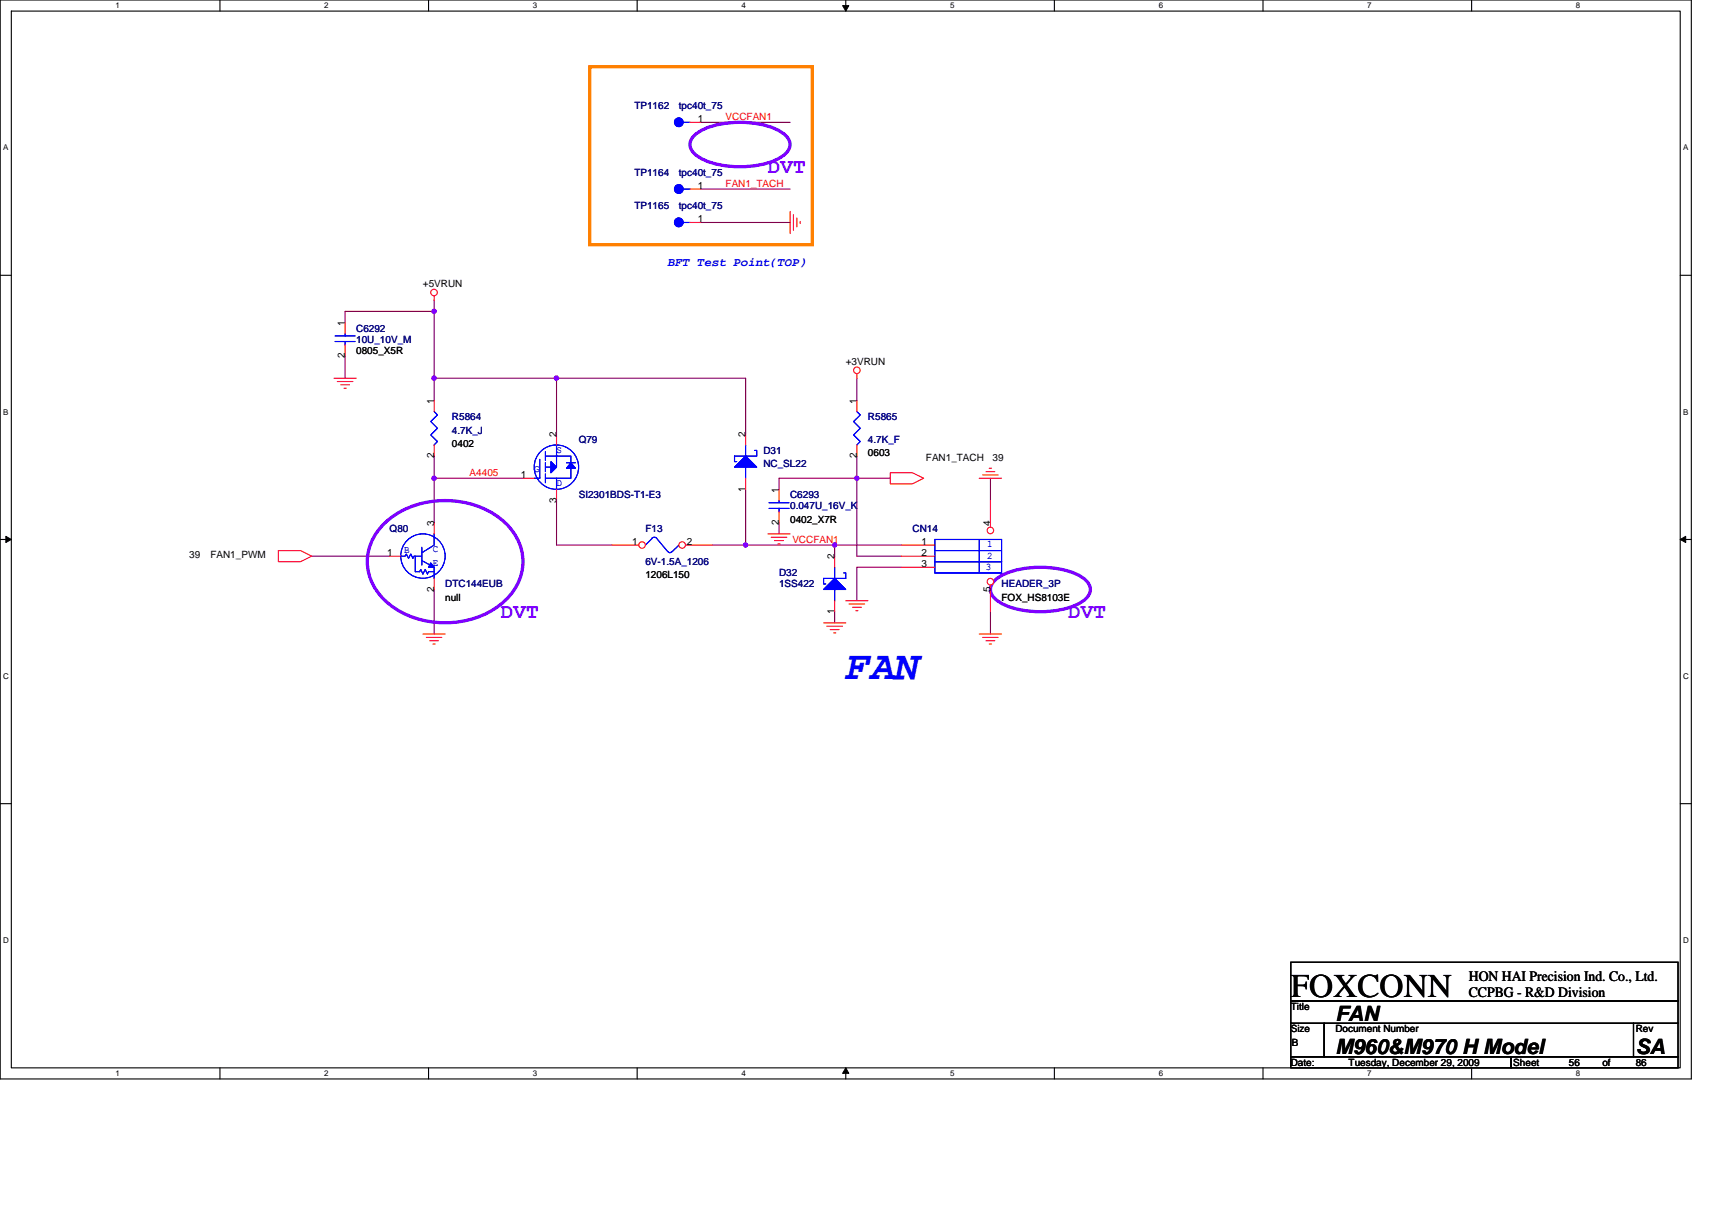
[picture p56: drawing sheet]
<svg xmlns="http://www.w3.org/2000/svg" width="297mm" height="210mm" viewBox="0 0 297 210" stroke-linecap="round" stroke-linejoin="round" font-family="sans-serif">
<defs><g id="words">
<text font-size="7.1" fill="#00f" x="146.7" y="117.9">FAN</text>
<text font-size="5.8" x="224" y="173.1">FOXCONN</text>
<g font-size="3.7" fill="#8000ff">
<text x="133.2" y="30.1">DVT</text>
<text x="86.9" y="107.3">DVT</text>
<text x="185.4" y="107.3">DVT</text>
</g>
<g font-size="3.7">
<text x="231.7" y="177.1">FAN</text>
<text x="231.7" y="182.9">M960&amp;M970 H Model</text>
<text x="283.8" y="182.9">SA</text>
</g>
<g font-size="2.5">
<text x="254.8" y="170.2">HON HAI Precision Ind. Co., Ltd.</text>
<text x="254.8" y="173.1">CCPBG - R&amp;D Division</text>
</g>
<text font-size="2.1" fill="#00f" x="115.9" y="46.2">BFT Test Point(TOP)</text>
<g font-size="1.7" fill="#000080">
<text x="110.1" y="18.9">TP1162</text>
<text x="117.8" y="18.9">tpc40t_75</text>
<text x="110.1" y="30.5">TP1164</text>
<text x="117.8" y="30.5">tpc40t_75</text>
<text x="110.1" y="36.3">TP1165</text>
<text x="117.8" y="36.3">tpc40t_75</text>
<text x="61.8" y="57.5">C6292</text>
<text x="61.8" y="59.5">10U_10V_M</text>
<text x="78.4" y="73">R5864</text>
<text x="78.4" y="75.3">4.7K_J</text>
<text x="100.4" y="76.8">Q79</text>
<text x="150.6" y="73">R5865</text>
<text x="150.6" y="76.8">4.7K_F</text>
<text x="132.5" y="78.8">D31</text>
<text x="132.5" y="81.1">NC_SL22</text>
<text x="100.4" y="86.5">SI2301BDS-T1-E3</text>
<text x="137.1" y="86.5">C6293</text>
<text x="137.1" y="88.4">0.047U_16V_K</text>
<text x="67.6" y="92.3">Q80</text>
<text x="112" y="92.3">F13</text>
<text x="158.3" y="92.3">CN14</text>
<text x="77.3" y="101.9">DTC144EUB</text>
<text x="112" y="98.1">6V-1.5A_1206</text>
<text x="135.2" y="100">D32</text>
<text x="135.2" y="101.9">1SS422</text>
<text x="173.8" y="101.9">HEADER_3P</text>
</g>
<g font-size="1.7">
<text x="121.1" y="21.2">1</text>
<text x="121.1" y="32.8">1</text>
<text x="121.1" y="38.6">1</text>
<text x="73.4" y="49.8">+5VRUN</text>
<text x="59.9" y="56.6" transform="rotate(-90 59.9 56.6)">1</text>
<text x="59.9" y="62.1" transform="rotate(-90 59.9 62.1)">2</text>
<text x="61.8" y="61.4">0805_X5R</text>
<text x="146.7" y="63.3">+3VRUN</text>
<text x="75.3" y="70.1" transform="rotate(-90 75.3 70.1)">1</text>
<text x="148.7" y="70.1" transform="rotate(-90 148.7 70.1)">1</text>
<text x="78.4" y="77.6">0402</text>
<text x="96.5" y="75.9" transform="rotate(-90 96.5 75.9)">2</text>
<text x="129.3" y="75.9" transform="rotate(-90 129.3 75.9)">2</text>
<text x="75.3" y="79.5" transform="rotate(-90 75.3 79.5)">2</text>
<text x="90.4" y="83">1</text>
<text x="148.7" y="79.5" transform="rotate(-90 148.7 79.5)">2</text>
<text x="150.6" y="79.1">0603</text>
<text x="160.7" y="79.9">FAN1_TACH</text>
<text x="172.2" y="79.9">39</text>
<text x="96.5" y="87.2" transform="rotate(-90 96.5 87.2)">3</text>
<text x="129.3" y="85.3" transform="rotate(-90 129.3 85.3)">1</text>
<text x="135.1" y="85.5" transform="rotate(-90 135.1 85.5)">1</text>
<text x="75.3" y="91.3" transform="rotate(-90 75.3 91.3)">3</text>
<text x="109.7" y="94.6">1</text>
<text x="119.1" y="94.6">2</text>
<text x="135.1" y="91.1" transform="rotate(-90 135.1 91.1)">2</text>
<text x="137.1" y="90.7">0402_X7R</text>
<text x="159.9" y="94.6">1</text>
<text x="171.8" y="91.3" transform="rotate(-90 171.8 91.3)">4</text>
<text x="32.8" y="96.9">39</text>
<text x="36.5" y="96.9">FAN1_PWM</text>
<text x="67.2" y="96.5">1</text>
<text x="112" y="100.4">1206L150</text>
<text x="144.8" y="97.1" transform="rotate(-90 144.8 97.1)">2</text>
<text x="159.9" y="96.5">2</text>
<text x="159.9" y="98.4">3</text>
<text x="75.3" y="102.7" transform="rotate(-90 75.3 102.7)">2</text>
<text x="77.3" y="104.2">null</text>
<text x="144.8" y="106.6" transform="rotate(-90 144.8 106.6)">1</text>
<text x="171.8" y="102.7" transform="rotate(-90 171.8 102.7)">5</text>
<text x="173.8" y="104.2">FOX_HS8103E</text>
<text x="224" y="175.3">Title</text>
<text x="224" y="179.1">Size</text>
<text x="231.7" y="179.1">Document Number</text>
<text x="283.8" y="179.1">Rev</text>
<text x="224" y="184.9">Date:</text>
<text x="224.2" y="181.5">B</text>
<text x="234" y="184.9">Tuesday, December 29, 2009</text>
<text x="262.6" y="184.9">Sheet</text>
<text x="272.2" y="184.9">56</text>
<text x="278" y="184.9">of</text>
<text x="283.8" y="184.9">86</text>
</g>
<g font-size="1.7" fill="#f00">
<text x="125.9" y="20.8">VCCFAN1</text>
<text x="125.9" y="32.4">FAN1_TACH</text>
<text x="81.5" y="82.6">A4405</text>
<text x="137.5" y="94.2">VCCFAN1</text>
</g>
<g font-size="1.7" fill="#00f">
<text x="92.7" y="81.9">G</text>
<text x="96.6" y="78.6">S</text>
<text x="96.6" y="84.4">D</text>
<text x="70.1" y="96">B</text>
<text x="75.1" y="95.8">C</text>
<text x="171.3" y="95">1</text>
<text x="75.1" y="98.3">E</text>
<text x="171.1" y="98.8">3</text>
<text x="171.3" y="96.9">2</text>
</g>
<g font-size="1.4">
<text x="20.1" y="1.5">1</text>
<text x="56.3" y="1.5">2</text>
<text x="92.5" y="1.5">3</text>
<text x="128.6" y="1.5">4</text>
<text x="164.8" y="1.5">5</text>
<text x="201" y="1.5">6</text>
<text x="237.2" y="1.5">7</text>
<text x="273.4" y="1.5">8</text>
<text x=".5" y="26.1">A</text>
<text x="292" y="26.1">A</text>
<text x=".5" y="71.9">B</text>
<text x="292" y="71.9">B</text>
<text x=".5" y="117.8">C</text>
<text x="292" y="117.8">C</text>
<text x=".5" y="163.6">D</text>
<text x="292" y="163.6">D</text>
<text x="20.1" y="186.8">1</text>
<text x="56.3" y="186.8">2</text>
<text x="92.5" y="186.8">3</text>
<text x="128.6" y="186.8">4</text>
<text x="164.8" y="186.8">5</text>
<text x="201" y="186.8">6</text>
<text x="237.2" y="186.8">7</text>
<text x="273.4" y="186.8">8</text>
</g>
</g></defs>
<path d="M0 0h293.5v187.2h-293.5zM2 1.9h289.5v183.4h-289.5z" fill="none" stroke="#000" stroke-width=".19"/>
<g fill="#fff">
<path d="M20.1 .2h.7v1.6h-.7z"/>
<path d="M20.1 185.5h.7v1.6h-.7z"/>
</g>
<path d="M38.2 0v1.9M38.2 185.3v1.9" fill="none" stroke="#000" stroke-width=".19"/>
<g fill="#fff">
<path d="M56.3 .2h.7v1.6h-.7z"/>
<path d="M56.3 185.5h.7v1.6h-.7z"/>
</g>
<path d="M74.4 0v1.9M74.4 185.3v1.9" fill="none" stroke="#000" stroke-width=".19"/>
<g fill="#fff">
<path d="M92.5 .2h.7v1.6h-.7z"/>
<path d="M92.5 185.5h.7v1.6h-.7z"/>
</g>
<path d="M110.6 0v1.9M110.6 185.3v1.9" fill="none" stroke="#000" stroke-width=".19"/>
<g fill="#fff">
<path d="M128.6 .2h.8v1.6h-.8z"/>
<path d="M128.6 185.5h.8v1.6h-.8z"/>
</g>
<path d="M146.7 0v1.9M146.7 185.3v1.9" fill="none" stroke="#000" stroke-width=".19"/>
<path d="M146.2 1h1.1l-.6 .9zM146.7 185.3l.6 1h-1.1z" fill="#000" stroke="#000" stroke-width=".17"/>
<g fill="#fff">
<path d="M164.8 .2h.8v1.6h-.8z"/>
<path d="M164.8 185.5h.8v1.6h-.8z"/>
</g>
<path d="M182.9 0v1.9M182.9 185.3v1.9" fill="none" stroke="#000" stroke-width=".19"/>
<g fill="#fff">
<path d="M201 .2h.8v1.6h-.8z"/>
<path d="M201 185.5h.8v1.6h-.8z"/>
</g>
<path d="M219.1 0v1.9M219.1 185.3v1.9" fill="none" stroke="#000" stroke-width=".19"/>
<g fill="#fff">
<path d="M237.2 .2h.8v1.6h-.8z"/>
<path d="M237.2 185.5h.8v1.6h-.8z"/>
</g>
<path d="M255.3 0v1.9M255.3 185.3v1.9" fill="none" stroke="#000" stroke-width=".19"/>
<g fill="#fff">
<path d="M273.4 .2h.8v1.6h-.8z"/>
<path d="M273.4 185.5h.8v1.6h-.8z"/>
<path d="M.5 24.8h.9v1.6h-.9z"/>
<path d="M292 24.8h.9v1.6h-.9z"/>
<path d="M.5 70.7h.9v1.5h-.9z"/>
<path d="M292 70.7h.9v1.5h-.9z"/>
</g>
<path d="M0 47.8h2M291.5 47.8h2" fill="none" stroke="#000" stroke-width=".19"/>
<g fill="#fff">
<path d="M.5 116.5h1v1.6h-1z"/>
<path d="M292 116.5h1v1.6h-1z"/>
</g>
<path d="M0 93.6h2M291.5 93.6h2" fill="none" stroke="#000" stroke-width=".19"/>
<path d="M1 93.1l1 .5-1 .5zM291.5 93.6l1-.5v1z" fill="#000" stroke="#000" stroke-width=".17"/>
<g fill="#fff">
<path d="M.5 162.4h1v1.5h-1z"/>
<path d="M292 162.4h1v1.5h-1z"/>
</g>
<path d="M0 139.5h2M291.5 139.5h2M224 167h67.1v6.7h-67.1zM224 173.7h67.1v3.9h-67.1zM224 177.6h5.8v5.8h-5.8zM229.8 177.6h53.6v5.8h-53.6zM283.4 177.6h7.7v5.8h-7.7zM224 183.4h38.2v1.9h-38.2zM262.2 183.4h28.9v1.9h-28.9z" fill="none" stroke="#000" stroke-width=".19"/>
<g fill="none" stroke="#800040" stroke-width=".19">
<path d="M121.6 32.8h15.5M121.6 38.6h15.5M121.6 21.2h15.5M75.3 54h-15.4v2M75.3 52.1v1.9M75.3 54v15.5M59.9 61.8v3.8M75.3 79.1v3.9M75.3 65.6h21.3M96.6 65.6h32.8v9.7M96.6 65.6v9.7M148.7 65.6v3.9"/>
<path d="M148.7 79.1v3.9M54.1 96.5h13.5M75.3 83v7.7M75.3 83h15.5M96.6 86.9v7.7h9.6M123.6 94.6h5.8M129.4 94.6h15.4M129.4 84.9v9.7M135.2 90.7v1.9M144.8 94.6v1.9M144.8 94.6h11.6M148.7 83v13.5h7.7"/>
<path d="M148.7 83h-13.5v1.9M148.7 83h5.8M156.4 98.4h-7.7v5.8M171.8 83v3.9M75.3 102.3v7.7M144.8 106.2v1.9M171.8 106.2v3.8"/>
</g>
<g fill="#f0f" stroke="#f0f" stroke-width=".19">
<circle cx="75.3" cy="54" r=".38"/>
<circle cx="75.3" cy="83" r=".38"/>
<circle cx="96.5" cy="65.6" r=".38"/>
<circle cx="144.8" cy="94.6" r=".38"/>
<circle cx="148.7" cy="83" r=".38"/>
<circle cx="129.3" cy="94.6" r=".38"/>
<circle cx="75.3" cy="65.6" r=".38"/>
</g>
<g fill="none" stroke="#f00" stroke-width=".19">
<path d="M137.1 36.7v3.8M137.7 37.3v2.7M138.3 37.8v1.6M138.8 38.4v.4M59.9 56v1.9M59.9 59.8v2M75.3 51.4v.7M58 65.6h3.8M58.5 66.2h2.7M59.1 66.8h1.5M59.7 67.4h.4M75.3 69.5v1.9"/>
<path d="M75.3 77.2v1.9M148.7 64.9v.7M48.3 95.5h3.9l1.9 1-1.9 1h-3.9zM133.2 92.6h3.9M133.8 93.2h2.7M134.4 93.8h1.5M135 94.4h.4M154.5 82h3.8l1.9 1-1.9 1h-3.8zM156.4 94.6h5.8M156.4 96.5h5.8M156.4 98.4h5.8M169.9 83h3.9"/>
<path d="M170.5 82.4h2.7M171.1 81.9h1.5M171.6 81.3h.4M73.4 110h3.9M74 110.6h2.7M74.5 111.2h1.6M75.1 111.8h.4M142.9 108.1h3.8M143.5 108.7h2.7M144 109.3h1.6M144.6 109.8h.4M146.7 104.2h3.9"/>
<path d="M147.3 104.8h2.7M147.9 105.4h1.6M148.5 106h.4M169.9 110h3.9M170.5 110.6h2.7M171.1 111.2h1.5M171.6 111.8h.4"/>
<circle cx="75.3" cy="50.8" r=".57"/>
<circle cx="148.7" cy="64.3" r=".57"/>
</g>
<path d="M102.3 11.6h38.6v30.9h-38.6z" fill="none" stroke="#ff8000" stroke-width=".57"/>
<path d="M120.5 23.5a12.2 12.2 0 0 1 7.9-2.3 12.2 12.2 0 0 1 7.9 2.3 2.04 2.04 0 0 1 0 3.2 12.2 12.2 0 0 1-7.9 2.2 12.2 12.2 0 0 1-7.9-2.2 2.04 2.04 0 0 1 0-3.2zM66.7 90.8a16 16 0 0 1 21.1 0 8.9 8.9 0 0 1 0 13.3 15.9 15.9 0 0 1-21.1 0 8.9 8.9 0 0 1 0-13.3zM172.7 100.7a12.1 12.1 0 0 1 7.8-2.3 12.2 12.2 0 0 1 7.9 2.3 2.04 2.04 0 0 1 0 3.2 12.2 12.2 0 0 1-7.9 2.3 12.2 12.2 0 0 1-7.8-2.3 2.04 2.04 0 0 1 0-3.2z" fill="none" stroke="#8000ff" stroke-width=".57"/>
<path d="M58.1 59.3h3.5M58.1 58.3h3.5M59.9 57.9v.4M59.9 59.3v.5M75.3 71.4l.6 .6-1.2 1.2 1.2 1.1-1.2 1.2 1.2 1.1-.6 .6M162.2 93.6h11.6v3.9h-11.6zM162.2 97.5h11.6v1.9h-11.6zM162.2 95.5h11.6M162.2 99.4h11.6M169.9 93.6v5.6" fill="none" stroke="#00f" stroke-width=".19"/>
<circle cx="171.8" cy="92.1" r=".57" fill="#fff" stroke="#f00" stroke-width=".19"/>
<path d="M171.8 86.9v4.6" fill="none" stroke="#f00" stroke-width=".19"/>
<circle cx="171.8" cy="100.9" r=".57" fill="#fff" stroke="#f00" stroke-width=".19"/>
<path d="M119.7 32.8h1.9M119.7 21.2h1.9M119.7 38.6h1.9M67.6 96.5h1.9M75.3 90.7v1.9M144.8 96.5v1.9M75.3 100.4v1.9M144.8 104.2v2M171.8 101.5v4.7" fill="none" stroke="#f00" stroke-width=".19"/>
<g fill="#00f" stroke="#00f" stroke-width=".19">
<path d="M142.9 102.3l1.9-1.9 1.9 1.9z" fill-rule="evenodd"/>
<path d="M142.9 102.3l1.9-1.9 1.9 1.9z" fill-rule="evenodd"/>
<path d="M74.7 97.7l.6 .7h-.9z" fill-rule="evenodd"/>
<path d="M74.7 97.7l.6 .7h-.9z" fill-rule="evenodd"/>
<circle cx="117.8" cy="32.8" r=".76"/>
<circle cx="117.8" cy="21.2" r=".76"/>
<circle cx="117.8" cy="38.6" r=".76"/>
</g>
<g fill="none" stroke="#00f" stroke-width=".19">
<path d="M118.6 32.8h1.1M118.6 21.2h1.1M118.6 38.6h1.1M69.5 96.5h.8l.2-.4 .4 .8 .4-.8 .3 .8 .2-.4h1.4M72 96.5v2.7h.8l.2-.4 .4 .8 .4-.8 .4 .8 .2-.4h.9M73.2 95v3.1M73.2 97.3l2.1 1.1v2M75.3 92.6v2l-2.1 1.3M113.1 93.4a.65 .65 0 0 1 .8 0M113.2 93.4l-1.2 1.2M113.9 93.4l2 2.3M115.9 95.7a.38 .38 0 0 0 .3 .2 .38 .38 0 0 0 .4-.2"/>
<path d="M117.8 94.6l-1.2 1.1M144.8 98.4v2M146.4 99.4h.3v1h-3.8v.9h.4M144.8 102.3v1.9"/>
<circle cx="73.4" cy="96.5" r="3.9"/>
</g>
<circle cx="111.4" cy="94.6" r=".57" fill="#fff" stroke="#f00" stroke-width=".19"/>
<path d="M106.2 94.6h4.6" fill="none" stroke="#f00" stroke-width=".19"/>
<circle cx="118.4" cy="94.6" r=".57" fill="#fff" stroke="#f00" stroke-width=".19"/>
<path d="M96.6 75.3v1.9M129.4 75.3v1.9M148.7 69.5v1.9M148.7 77.2v1.9M90.8 83h1.9M96.6 84.9v2M119 94.6h4.6M129.4 83v1.9M135.2 84.9v2M135.2 88.8v1.9" fill="none" stroke="#f00" stroke-width=".19"/>
<g fill="#00f" stroke="#00f" stroke-width=".19">
<path d="M129.4 79.1l1.9 2h-3.9z" fill-rule="evenodd"/>
<path d="M129.4 79.1l1.9 2h-3.9z" fill-rule="evenodd"/>
<path d="M95.6 80.1l1 1-1 .9z" fill-rule="evenodd"/>
<path d="M99.1 80.3l.7 1h-1.5z" fill-rule="evenodd"/>
<path d="M95.6 80.1l1 1-1 .9z" fill-rule="evenodd"/>
<path d="M99.1 80.3l.7 1h-1.5z" fill-rule="evenodd"/>
</g>
<g fill="none" stroke="#00f" stroke-width=".19">
<path d="M93.7 79.7v3.3h-1M94.6 79.1h2M94.6 78.4v1.5M96.6 79.1v2M96.6 79.1h2.5v1.6M96.6 77.2v1.9M129.4 77.2v1.9M130.9 78.2h.4v.9h-3.9v1h.4M148.7 71.4l.6 .6-1.2 1.2 1.2 1.1-1.2 1.2 1.2 1.1-.6 .6M94.6 81.1h1M94.6 83h2M94.6 80.3v1.6"/>
<path d="M94.6 82.2v1.6M96.6 83v1.9M98.3 80.3h1.5M99.1 80.5v2.5h-2.5M129.4 81.1v1.9M133.4 88.2h3.5M133.4 87.2h3.5M135.2 86.9v.3M135.2 88.2v.6"/>
<circle cx="96.5" cy="81.1" r="3.9"/>
</g>
<g fill="#f0f" stroke="#f0f" stroke-width=".19">
<circle cx="75.3" cy="54" r=".38"/>
<circle cx="75.3" cy="83" r=".38"/>
<circle cx="96.5" cy="65.6" r=".38"/>
<circle cx="144.8" cy="94.6" r=".38"/>
<circle cx="148.7" cy="83" r=".38"/>
<circle cx="129.3" cy="94.6" r=".38"/>
<circle cx="75.3" cy="65.6" r=".38"/>
</g>
<use href="#words"/>
</svg>
